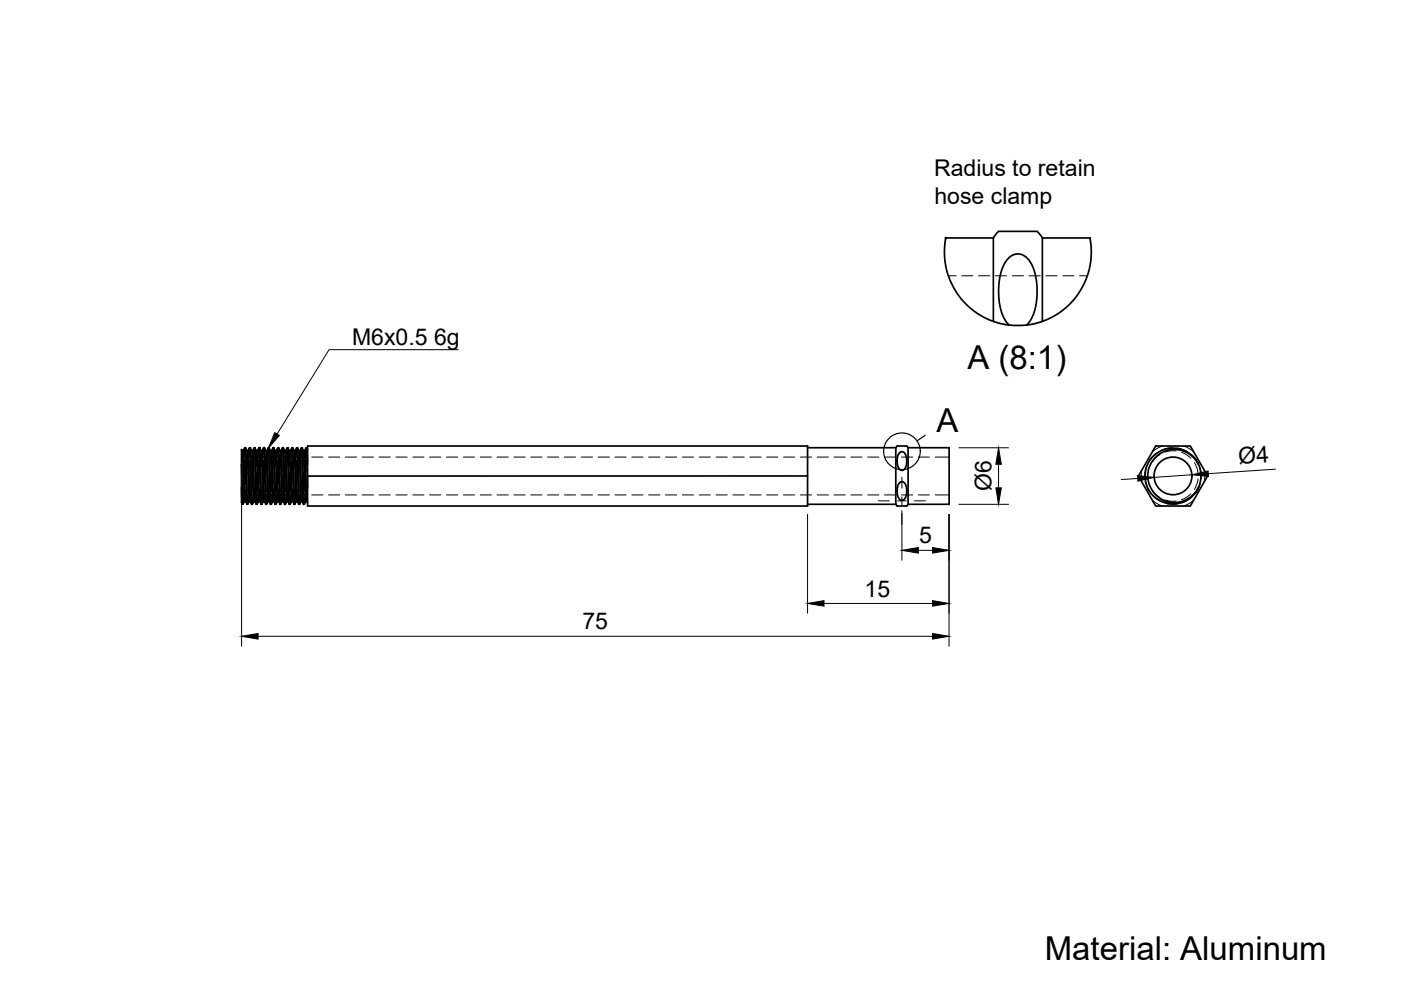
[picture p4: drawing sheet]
<svg xmlns="http://www.w3.org/2000/svg" width="297mm" height="210mm" viewBox="0 0 297 210" stroke-linecap="round" stroke-linejoin="round" font-family="sans-serif">
<defs><g id="words">
<g font-size="7">
<text x="205.1" y="78.1">A (8:1)</text>
<text x="198.5" y="91.5">A</text>
<text x="221.5" y="203.6">Material: Aluminum</text>
</g>
<g font-size="4.9">
<text x="198.1" y="37.4">Radius to retain</text>
<text x="198.1" y="43.2">hose clamp</text>
<text x="74.6" y="73.1">M6x0.5</text>
<text x="92" y="73.1">6g</text>
<text x="262.7" y="98.5" transform="rotate(-4 262.7 98.5)">Ø4</text>
<text x="210.2" y="104.2" transform="rotate(-90 210.2 104.2)">Ø6</text>
<text x="194.9" y="115.2">5</text>
<text x="183.3" y="126.5">15</text>
<text x="123.5" y="133.4">75</text>
</g>
</g></defs>
<!-- layer: Visible -->
<g fill="none" stroke="#000" stroke-width=".36">
<path d="M210.6 50.5h-10.1l-.3 2.5 .3 3.2 .5 2.2 1 2.1 1.1 2 1.9 2.2 2.2 1.7 2.2 1.3 2.4 .8 2.2 .4-1-1.2-.8-1.9-.4-2.2-.1-2.5 .2-2 .6-2.1 .9-1.8 1-.9 .7-.4 1-.1 1.3 .6 1.1 1.3 .9 2.2 .5 3.1v1.9l-.3 1.9-.4 1.5-.5 1.3-1 1.3 2.1-.4 2-.6 1.4-.7 1.8-1.2 1.6-1.3 1.6-1.8 1.3-2.1 1-2.1 .5-2 .3-2 .1-2.2-.3-2h-10.1M210.6 50.5v17.6M211.7 49l-1.1 1.4M211.7 49.1h8.2M219.9 49l1.1 1.4M221 50.5v17.6M214 68.9l1.8 .1 1.9-.1M51.2 98.4l.3 8.4M51.2 98.4v5M51.4 95.6h.2v.7l.4 10M51.4 95.6l.5 10.7M51.4 95.6l-.2-.3v3.1"/>
<path d="M51.9 95l.5 11.8M51.9 95l-.4 .6M51.9 95h.1M52 95l.5 11.8M52 95l.4 .6M52.4 95.6l.5 10.7M52.4 95.6h.2M52.6 95.6l.4 10.7M52.9 95l.5 11.8M52.9 95l-.3 .6M52.9 95h.1M53 95l.5 11.8"/>
<path d="M53 95l.4 .6M53.4 95.6l.4 10.7M53.4 95.6h.2M53.6 95.6l.3-.6 .5 11.8M53.6 95.6l.4 10.7M53.9 95l.2 .1v.8l.4 10.9M54 95l.4 .6M54.4 95.6l.5 10.7M54.4 95.6h.1M54.5 95.6l.6 10.7M54.9 95l.5 11.8M54.9 95l-.4 .6"/>
<path d="M54.9 95h.1M55 95l.4 .6v.5l.5 10.2M55 95l.5 11.8M55.4 95.6h.2M55.6 95.6l.4 10.7M55.9 95l.5 11.8M55.9 95l-.4 .6M55.9 95h.1M56 95l.5 11.9 .4-.6M56 95l.4 .6h.2M56.4 95.6l.5 10.7M56.6 95.6l.4 10.7"/>
<path d="M56.9 95l.5 11.8M56.9 95l-.3 .6M56.9 95h.1M57 95l.5 11.8M57 95l.4 .6h.2M57.4 95.6l.4 10v.6l.2 .1M57.6 95.6l.4 10.7M57.9 95l.5 11.8M57.9 95l-.3 .6M57.9 95h.1M58 95l.5 11.8M58 95l.4 .6h.1"/>
<path d="M58.4 95.6l.5 10.7M58.5 95.6l.6 10.6M58.9 95l.4 10.9 .1 .9 .1 .1M58.9 95l-.4 .6M58.9 95h.1M59 95l.4 .6h.2v.4l.4 10.2M59 95l.5 11.8M59.4 95.6l.5 10.7M59.9 95l.5 11.9M59.9 95l-.4 .6M59.9 95h.1M60 95l.5 11.8"/>
<path d="M60 95l.4 .6h.2M60.4 95.6l.5 10.7M60.6 95.6l.3-.6 .5 11.9M60.6 95.6l.4 10.6M60.9 95h.1M61 95l.5 11.8M61 95l.4 .6M61.4 95.6l.4 10.7M61.4 95.6h.2M61.6 95.6l.3-.6 .5 11.8M61.6 95.6l.4 10.6M61.9 95h.1"/>
<path d="M62 95l.5 11.8M62 95l.4 .6M62.4 95.6l.5 10.7M62.4 95.6h.1M62.5 95.6l.6 10.7M62.9 95l.5 11.8M62.9 95l-.4 .6M62.9 95h.1M63 95l.4 .6v.5l.5 10.2M63 95l.5 11.8 .4-.5M63.4 95.6h.2M63.6 95.6l.5 10.7"/>
<path d="M63.9 95l.5 11.8M63.9 95l-.4 .6M63.9 95h.1M64 95l.5 11.9 .4-.6M64 95l.4 .6M64.4 95.6l.5 10.7M64.4 95.6h.2M64.6 95.6l.4 10.7M64.9 95l.3 8.4M64.9 95l-.3 .6M64.9 95h.1M65 95l.2 3.4"/>
<path d="M65 95l.2 .3M65.2 94.6h106v12.7h-106zM171.2 94.9h18.7M189.9 94.9v12M190.2 94.6h2.1l.2 .3M190.2 94.6l-.3 .3M190.7 96l.4-.2h.4l.5 .5 .2 .7v1.2l-.1 .7-.3 .5-.5 .3-.6-.2-.4-1v-1.5zM192.5 94.9v12M192.5 94.9h8.7v12h-8.7M244.3 97.8a5.3 5.3 0 0 0 0 6.2M244.3 97.8l.9-1 .9-.7 1.1-.5 1.4-.3 1.4 .1 1.2 .4 1.3 .7 1.1 1.2a5.5 5.5 0 0 1 .5 5.7M245 94.6h7.4l3.6 6.3-3.6 6.4h-7.4l-3.6-6.4z"/>
<path d="M254.1 98.5l-1.2-1.8-.8-.6-1.2-.7-.9-.2-1.4-.2-1.1 .1-1.4 .5-1.2 .8-1 1-.7 1.4-.4 1.5v1.4l.3 1.2 .7 1.3 .8 1 1.1 .8 1.3 .6 1.6 .3 1.2-.1 1.1-.4 1.5-.8 1-1 .7-1.2-1 1.4-1 .8-1.3 .6-1.4 .3-1.6-.1-1.4-.5-1.2-.8-.9-1.1M51.2 103.4l.1 3.2 .1 .3h.1M51.2 103.4v3.1l.2 .3M51.9 106.3h.1M51.9 106.3l-.4 .5M52 106.3l.4 .5M52.4 106.9h.1M52.9 106.3h.1M52.9 106.3l-.4 .5M53 106.3l.4 .5M53.4 106.9h.1M53.8 106.3h.2"/>
<path d="M53.9 106.3l-.4 .5M54 106.3l.4 .5M54.4 106.9h.1M54.9 106.3h.2M54.9 106.3l-.4 .5M55.1 106.3l.3 .5M55.4 106.9h.1M55.9 106.3h.1M55.9 106.3l-.4 .5M56 106.3l.4 .5M56.4 106.9h.1M56.9 106.3h.1"/>
<path d="M57 106.3l.4 .5M57.4 106.9h.1M57.9 106.3l-.4 .5M58 106.3l.4 .5M58.4 106.9h.1M58.9 106.3h.2M58.9 106.3l-.4 .5M59.1 106.3l.3 .5M59.9 106.3h.1M59.9 106.3l-.4 .5M60 106.3l.4 .5M60.4 106.9h.1"/>
<path d="M60.9 106.3h.1M60.9 106.3l-.4 .5M61 106.3l.4 .5M61.4 106.9h.1M61.8 106.3h.2M61.9 106.3l-.4 .5M62 106.3l.4 .5M62.4 106.9h.1M62.9 106.3h.2M62.9 106.3l-.4 .5M63.1 106.3l.3 .5M63.4 106.9h.1"/>
<path d="M63.9 106.3h.2M64.1 106.3l.3 .5M64.4 106.9h.1M64.9 106.3h.1M65 106.3l.2 .2M171.2 100.9h-106M171.2 106.9h18.7M189.9 106.9l.3 .4M190.7 102.4l.4-.3 .5 .1 .4 .5 .2 .7 .1 .8-.2 1-.3 .5-.4 .4-.6-.2-.5-.8-.1-1.4zM192.5 106.9l-.2 .4h-2.1"/>
<circle cx="248.7" cy="100.9" r="4"/>
</g>
<!-- layer: Hidden -->
<g fill="none" stroke="#000" stroke-width=".21">
<path d="M201.1 58.5h1.6M203.9 58.5h2.4M207.5 58.5h2.3M211 58.5h2.4M214.6 58.5h2.4M218.2 58.5h2.4M221.8 58.5h2.3M225.3 58.5h2.4M228.9 58.5h1.6M51.2 96.9h3M51.3 95.7l-.1 2.1M51.4 98.8l-.1 2.3"/>
<path d="M51.5 95.6h.1M51.6 95.6l-.2 2M51.7 98.3l-.1 2.4M51.9 97.6l-.1 2.4M51.9 95l-.1 2.1M52 95l-.1 1.4M52.3 96.6l-.1 2.3M52.3 95.6h.1M52.5 96.6l-.1 2.3M52.6 95.6h-.1M52.7 98.3l-.1 2.4M52.9 95l-.2 2.1"/>
<path d="M52.9 97.6l-.1 2.4M53 95l-.1 1.4M53.3 96.6l-.1 2.3M53.4 96.6v2.3M53.6 95.6h.1M53.7 98.3l-.1 2.4M53.9 95l-.2 2.1M53.9 97.6l-.1 2.4M54 95l-.1 1.4M54.3 96.6l-.1 2.3M54.5 96.6l-.1 2.4M54.5 95.6h.1"/>
<path d="M54.7 98.3v2.4M54.9 97.6l-.1 2.4M54.9 95l-.1 2.1M55 95l-.1 1.4M55.3 96.6l-.1 2.3M55.4 96.9h2.3M55.5 96.6l-.1 2.4M55.5 95.6h.1M55.7 98.3l-.1 2.4M55.9 97.6l-.1 2.4M55.9 95l-.1 2.1M56 95l-.1 1.4"/>
<path d="M56.3 96.6l-.1 2.3M56.3 95.6h.1M56.5 96.6l-.1 2.3M56.6 95.6h-.1M56.7 98.3l-.1 2.4M56.9 95l-.2 2.1M56.9 97.6l-.1 2.4M57 95l-.1 1.4M57.3 96.6l-.1 2.3M57.4 96.6v2.3M57.6 95.6h.1M57.7 98.3l-.1 2.4"/>
<path d="M57.9 95l-.2 2.1M57.9 97.6l-.1 2.4M58 95l-.1 1.4M58.3 96.6l-.1 2.3M58.5 96.6l-.1 2.3M58.5 95.6h.1M58.7 98.3v2.4M58.9 97.6l-.1 2.4M58.9 95l-.2 2.1M58.9 96.9h2.4M59 95l-.1 1.4M59.3 96.6l-.1 2.3"/>
<path d="M59.5 96.6l-.1 2.3M59.5 95.6h.1M59.7 98.3l-.1 2.4M59.9 97.6l-.1 2.4M59.9 95l-.1 2.1M60 95l-.1 1.4M60.3 96.6l-.1 2.3M60.3 95.6h.1M60.5 96.6l-.1 2.3M60.6 95.6h-.1M60.7 98.3l-.1 2.4M60.9 95l-.2 2.1"/>
<path d="M60.9 97.6l-.1 2.4M61 95l-.1 1.4M61.3 96.6l-.1 2.3M61.4 96.6v2.3M61.6 95.6h.1M61.7 98.3l-.1 2.4M61.9 95l-.2 2.1M61.9 97.6l-.1 2.4M62 95l-.1 1.4M62.3 96.6l-.1 2.3M62.5 96.6l-.1 2.3M62.5 96.9h2.4"/>
<path d="M62.5 95.6h.1M62.7 98.3v2.4M62.9 97.6l-.1 2.4M62.9 95l-.1 2.1M63 95l-.1 1.4M63.3 96.6l-.1 2.3M63.5 96.6l-.1 2.3M63.5 95.6h.1M63.7 98.3l-.1 2.4M63.9 97.6l-.1 2.4M63.9 95l-.1 2.1M64 95l-.1 1.4"/>
<path d="M64.3 96.6l-.1 2.3M64.5 96.6l-.1 2.3M64.6 95.6h-.1M64.7 98.3l-.1 2.4M64.9 95l-.2 2.1M64.9 97.6l-.1 2.4M65 95l-.1 1.4M65.2 97.8l-.1 2M66.1 96.9h2.4M69.7 96.9h2.3M73.2 96.9h2.4M76.8 96.9h2.4"/>
<path d="M80.4 96.9h2.4M83.9 96.9h2.4M87.5 96.9h2.4M91.1 96.9h2.4M94.7 96.9h2.3M98.2 96.9h2.4M101.8 96.9h2.4M105.4 96.9h2.4M108.9 96.9h2.4M112.5 96.9h2.4M116.1 96.9h2.4M119.7 96.9h2.3"/>
<path d="M123.2 96.9h2.4M126.8 96.9h2.4M130.4 96.9h2.4M134 96.9h2.3M137.5 96.9h2.4M141.1 96.9h2.4M144.7 96.9h2.4M148.3 96.9h2.3M151.8 96.9h2.4M155.4 96.9h2.4M159 96.9h2.4M162.5 96.9h2.4"/>
<path d="M166.1 96.9h2.4M169.7 96.9h2.4M173.2 96.9h2.4M176.8 96.9h2.4M180.4 96.9h2.4M184 96.9h2.4M187.5 96.9h2.4M191.1 96.9h2.4M194.7 96.9h2.4M198.3 96.9h2.9M242.1 99.7v2.4M243.1 98.7l-.2 .8-.2 1.4"/>
<path d="M245.2 96l-1.6 1.7M245.9 96.4l-1 .8-.6 .6M246.4 94.6l-1.1 .5-1 .7M248.4 94.9l-1.3 .2-.9 .4M249.4 95.6h-1.3l-1.1 .3M249.6 95l1 .2 1.1 .5M250.5 95.9l1.2 .6 .8 .7M251 94.6l1.1 .5 .9 .7M252.6 96.4l.9 .9 .5 .9M253.2 98.1l.5 1 .3 1.2M254.4 99.2l.2 .7 .1 1.6M255.3 99.7v2.4"/>
<path d="M51.2 104.9h3M51.3 102.4l-.1 1.6M51.5 105.4l-.1 1.5M51.6 101.9l-.1 2.4M51.7 104.8l-.2 2M51.8 101.2l-.1 2.4M51.9 106.3h.1M52 103.7l-.1 2.6M52.1 100.1l-.1 2.4M52.2 103.7l-.2 2.6M52.3 100.2v2.3M52.5 105.4l-.1 1.4"/>
<path d="M52.6 101.9l-.1 2.3M52.7 104.8l-.2 2M52.8 101.2l-.1 2.4M52.9 106.3h.1M53 103.7l-.1 2.6M53.1 100.1v2.4M53.2 103.7l-.2 2.6M53.3 100.2v2.3M53.5 105.4l-.1 1.4M53.6 101.8l-.1 2.4M53.7 104.7l-.2 2.1M53.8 101.2l-.1 2.4"/>
<path d="M53.9 106.3h.1M54 103.7l-.2 2.6M54 106.3h.1M54.1 100.1v2.4M54.2 103.7l-.2 2.6M54.3 100.2v2.3M54.5 105.4l-.1 1.4M54.6 101.8l-.1 2.4M54.7 104.7l-.2 2.1M54.8 101.2l-.1 2.4M54.9 106.3h.1M55 103.7l-.1 2.6"/>
<path d="M55.1 100.1v2.4M55.2 103.7l-.1 2.6M55.3 100.2l-.1 2.3M55.4 104.9h2.3M55.5 105.4l-.1 1.4M55.6 101.8l-.1 2.4M55.7 104.7l-.2 2.1M55.8 101.2l-.1 2.4M55.9 106.3h.1M56 103.7l-.1 2.6M56.1 100.1l-.1 2.4M56.2 103.7l-.2 2.6"/>
<path d="M56.3 100.2v2.3M56.5 105.4l-.1 1.4M56.6 101.8l-.1 2.4M56.7 104.7l-.2 2.1M56.8 101.2l-.1 2.4M56.9 106.3h.1M57 103.7l-.1 2.6M57.1 100.1v2.4M57.2 103.7l-.2 2.6M57.3 100.1v2.4M57.5 105.4l-.1 1.4M57.6 101.9l-.1 2.3"/>
<path d="M57.7 104.7l-.2 2.1M57.8 101.2l-.1 2.4M57.9 106.3h.1M58 103.7l-.2 2.6M58 106.3h.1M58.1 100.1v2.4M58.2 103.7l-.2 2.6M58.3 100.1v2.4M58.5 105.4l-.1 1.4M58.6 101.9l-.1 2.3M58.7 104.8l-.2 2M58.8 101.2l-.1 2.4"/>
<path d="M58.9 106.3h.1M58.9 104.9h2.4M59 103.7l-.1 2.6M59.1 100.1v2.4M59.2 103.7l-.1 2.5M59.3 100.1l-.1 2.4M59.5 105.4l-.1 1.5M59.6 101.9l-.1 2.4M59.7 104.8l-.2 2M59.8 101.2l-.1 2.4M59.9 106.3h.1M60 103.7l-.1 2.6"/>
<path d="M60.1 100.1l-.1 2.4M60.2 103.7l-.2 2.5M60.3 100.1v2.4M60.5 105.4l-.1 1.5M60.6 101.9l-.1 2.4M60.7 104.8l-.2 2M60.8 101.2l-.1 2.4M60.9 106.3h.1M61 103.7l-.1 2.6M61.1 100.1v2.4M61.2 103.7l-.2 2.5M61.3 100.1v2.4"/>
<path d="M61.5 105.4l-.1 1.5M61.6 101.9v2.4M61.7 104.8l-.2 2M61.8 101.2l-.1 2.4M61.9 106.3h.1M62 103.7l-.2 2.6M62.1 100.1v2.4M62.2 103.7l-.1 2.6M62.3 100.1v2.4M62.5 105.4l-.1 1.4M62.5 104.9h2.4M62.6 101.9l-.1 2.3"/>
<path d="M62.7 104.8l-.2 2M62.8 101.2l-.1 2.4M62.9 106.3h.1M63 103.7l-.1 2.6M63.1 100.1v2.4M63.2 103.7l-.1 2.6M63.3 100.1l-.1 2.4M63.5 105.4l-.1 1.4M63.6 101.9l-.1 2.3M63.7 104.7l-.2 2.1M63.8 101.2l-.1 2.4M63.9 106.3h.1"/>
<path d="M64 103.7l-.1 2.6M64.1 100.1v2.4M64.2 103.7l-.1 2.6M64.3 100.1v2.4M64.5 105.4l-.1 1.4M64.6 101.8l-.1 2.4M64.7 104.7l-.2 2.1M64.8 101.2l-.1 2.4M64.9 106.3h.1M65 104.6l-.1 1.7M65.1 101l-.1 2.4M65.2 104.2l-.2 2.1"/>
<path d="M66.1 104.9h2.4M69.7 104.9h2.3M73.2 104.9h2.4M76.8 104.9h2.4M80.4 104.9h2.4M83.9 104.9h2.4M87.5 104.9h2.4M91.1 104.9h2.4M94.7 104.9h2.3M98.2 104.9h2.4M101.8 104.9h2.4M105.4 104.9h2.4"/>
<path d="M108.9 104.9h2.4M112.5 104.9h2.4M116.1 104.9h2.4M119.7 104.9h2.3M123.2 104.9h2.4M126.8 104.9h2.4M130.4 104.9h2.4M134 104.9h2.3M137.5 104.9h2.4M141.1 104.9h2.4M144.7 104.9h2.4M148.3 104.9h2.3"/>
<path d="M151.8 104.9h2.4M155.4 104.9h2.4M159 104.9h2.4M162.5 104.9h2.4M166.1 104.9h2.4M169.7 104.9h2.4M173.2 104.9h2.4M176.8 104.9h2.4M180.4 104.9h2.4M184 104.9h2.4M187.5 104.9h2.4M191.1 104.9h2.4"/>
<path d="M194.7 104.9h2.4M198.3 104.9h2.9M242.8 102l.3 1 .5 1.2M244.3 104l.7 .7 .9 .8M244.3 105l.9 .8 1 .6M244.3 106.1l1 .7 1.1 .5M247 106l1.2 .3 1.1-.1M247.3 106.8l1.2 .1h1M252.5 104.7l-1 .8-1 .5M252.6 105.5l-1.9 1.1M253 106.1l-.9 .7-1.1 .5M254 101.5l-.3 1.2-.5 1.1"/>
<path d="M254.4 102.6l-.5 1.4-.5 .6"/>
</g>
<!-- layer: Visible -->
<g fill="#000" stroke="#000" stroke-width=".21">
<circle cx="200.5" cy="50.5" r=".17"/>
<circle cx="52" cy="95" r=".17"/>
<circle cx="53" cy="95" r=".17"/>
<circle cx="54" cy="95" r=".17"/>
<circle cx="55" cy="95" r=".17"/>
<circle cx="56" cy="95" r=".17"/>
<circle cx="57" cy="95" r=".17"/>
<circle cx="58" cy="95" r=".17"/>
<circle cx="59" cy="95" r=".17"/>
<circle cx="60" cy="95" r=".17"/>
<circle cx="61" cy="95" r=".17"/>
<circle cx="62" cy="95" r=".17"/>
<circle cx="63" cy="95" r=".17"/>
<circle cx="64" cy="95" r=".17"/>
<circle cx="51.9" cy="106.3" r=".17"/>
<circle cx="52" cy="106.3" r=".17"/>
<circle cx="52.4" cy="106.8" r=".17"/>
<circle cx="52.9" cy="106.3" r=".17"/>
<circle cx="53" cy="106.3" r=".17"/>
<circle cx="53.4" cy="106.8" r=".17"/>
<circle cx="53.8" cy="106.3" r=".17"/>
<circle cx="54" cy="106.3" r=".17"/>
<circle cx="54.4" cy="106.8" r=".17"/>
<circle cx="54.9" cy="106.3" r=".17"/>
<circle cx="55.4" cy="106.8" r=".17"/>
<circle cx="55.9" cy="106.3" r=".17"/>
<circle cx="56" cy="106.3" r=".17"/>
<circle cx="56.4" cy="106.8" r=".17"/>
<circle cx="56.9" cy="106.3" r=".17"/>
<circle cx="57.4" cy="106.8" r=".17"/>
<circle cx="57.8" cy="106.3" r=".17"/>
<circle cx="58.4" cy="106.8" r=".17"/>
<circle cx="58.9" cy="106.3" r=".17"/>
<circle cx="59.4" cy="106.9" r=".17"/>
<circle cx="59.9" cy="106.3" r=".17"/>
<circle cx="60" cy="106.2" r=".17"/>
<circle cx="60.4" cy="106.9" r=".17"/>
<circle cx="60.9" cy="106.3" r=".17"/>
<circle cx="61" cy="106.2" r=".17"/>
<circle cx="61.4" cy="106.9" r=".17"/>
<circle cx="61.8" cy="106.3" r=".17"/>
<circle cx="62" cy="106.2" r=".17"/>
<circle cx="62.4" cy="106.8" r=".17"/>
<circle cx="62.9" cy="106.3" r=".17"/>
<circle cx="63.4" cy="106.8" r=".17"/>
<circle cx="63.9" cy="106.3" r=".17"/>
<circle cx="64" cy="106.3" r=".17"/>
<circle cx="64.4" cy="106.8" r=".17"/>
<circle cx="64.9" cy="106.3" r=".17"/>
<circle cx="65" cy="106.3" r=".17"/>
</g>
<!-- layer: Hidden -->
<g fill="#000" stroke="#000" stroke-width=".21">
<circle cx="51.4" cy="95.6" r=".08"/>
<circle cx="53.4" cy="95.6" r=".08"/>
<circle cx="54.4" cy="95.6" r=".08"/>
<circle cx="55.4" cy="95.6" r=".08"/>
<circle cx="57.4" cy="95.6" r=".08"/>
<circle cx="58.4" cy="95.6" r=".08"/>
<circle cx="59.4" cy="95.6" r=".08"/>
<circle cx="61.4" cy="95.6" r=".08"/>
<circle cx="62.4" cy="95.6" r=".08"/>
<circle cx="63.4" cy="95.6" r=".08"/>
<circle cx="64.4" cy="95.6" r=".08"/>
<circle cx="52.1" cy="106.3" r=".08"/>
<circle cx="53" cy="106.3" r=".08"/>
<circle cx="55.1" cy="106.3" r=".08"/>
<circle cx="56.1" cy="106.3" r=".08"/>
<circle cx="57" cy="106.3" r=".08"/>
<circle cx="59.1" cy="106.3" r=".08"/>
<circle cx="60.1" cy="106.3" r=".08"/>
<circle cx="61" cy="106.3" r=".08"/>
<circle cx="63.1" cy="106.3" r=".08"/>
<circle cx="64.1" cy="106.3" r=".08"/>
<circle cx="65" cy="106.3" r=".08"/>
</g>
<!-- layer: Annotations -->
<path d="M58.3 91.7l.9 .6-2.3 2.7z" fill="#000" stroke="#000" stroke-width=".21"/>
<path d="M97.1 74.1h-27.3l-11.1 17.9" fill="none" stroke="#000" stroke-width=".21"/>
<g fill="none" stroke="#000" stroke-width=".25">
<path d="M196.2 92.3l-1.8 1.2"/>
<circle cx="191.2" cy="95.7" r="3.9"/>
</g>
<!-- layer: Dimensions -->
<g fill="none" stroke="#000" stroke-width=".21">
<path d="M203.3 94.9h10.5M211.7 98.4v5M270.4 99.5l-14.2 .9M51.2 105.5v31.5M171.2 109v21M191.2 108.3v10.5M194.7 116.7h3M201.2 109v28M203.3 106.9h10.5M241.2 101.4l-3.5 .3M252.7 100.7l-8 .5M54.7 134.9h143"/>
<path d="M174.7 127.9h23"/>
</g>
<path d="M211.7 94.9l.6 3.5h-1.2zM252.7 100.7l3.4-.8 .1 1.1zM191.2 116.7l3.5-.6v1.2zM197.7 116.1l3.5 .6-3.5 .6zM211.1 103.4h1.2l-.6 3.5zM241.2 100.9l3.5 .3-3.4 .8zM51.2 134.9l3.5-.6v1.2zM171.2 127.9l3.5-.5v1.1zM197.7 127.4l3.5 .5-3.5 .6zM197.7 134.3l3.5 .6-3.5 .6z" fill="#000" stroke="#000" stroke-width=".21"/>
<!-- layer: Center Lines -->
<path d="M186.2 106.2h2.3M190.3 106.2h1.8M191.2 101.2v2.3M191.2 105.3v1.8M191.2 108.9v2.3M193.9 106.2h2.3" fill="none" stroke="#000" stroke-width=".21"/>
<use href="#words"/>
</svg>
